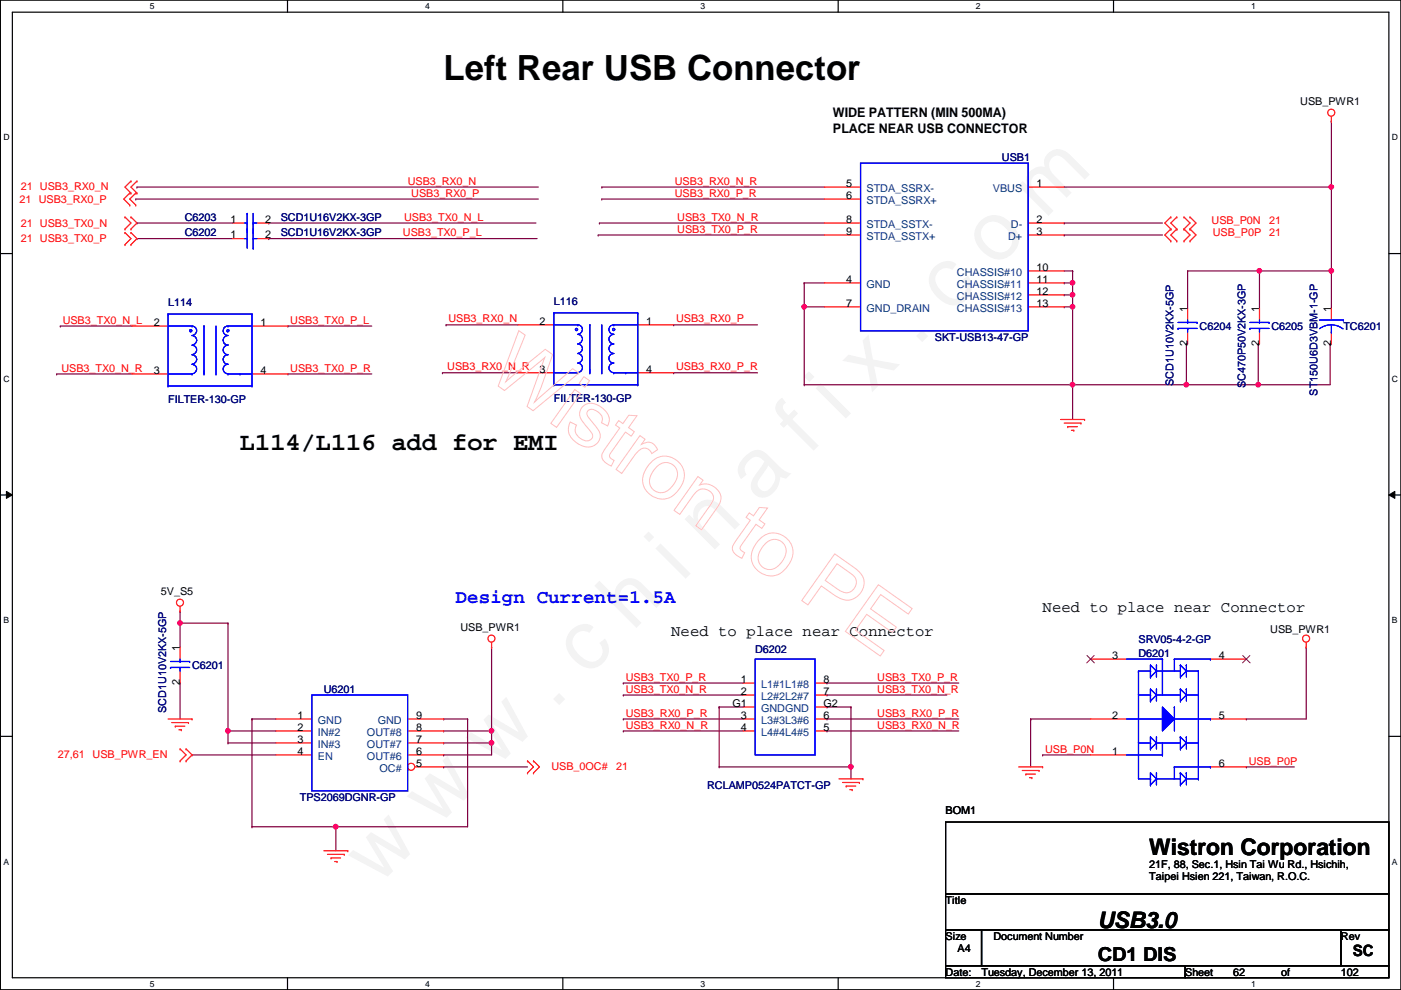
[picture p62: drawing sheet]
<svg xmlns="http://www.w3.org/2000/svg" width="297mm" height="210mm" viewBox="0 0 297 210" stroke-linecap="round" stroke-linejoin="round" font-family="sans-serif">
<defs><g id="words">
<text font-size="17.6" fill="#f0f" x="80.1" y="188" transform="rotate(-45 80.1 188)">w w w . c h i n a f i x . c o m</text>
<text font-size="7.4" x="94.1" y="17">Left Rear USB Connector</text>
<text font-size="5.3" x="50.9" y="95.5">L114/L116 add for EMI</text>
<g font-size="4.8">
<text x="243.7" y="181.3">Wistron Corporation</text>
<text x="232.7" y="196.8">USB3.0</text>
</g>
<text font-size="4.1" fill="#00f" x="96.6" y="127.9">Design Current=1.5A</text>
<text font-size="4.1" x="232.7" y="203.7">CD1 DIS</text>
<g font-size="3.3">
<text x="221.1" y="129.7">Need to place near Connector</text>
<text x="142.3" y="134.7">Need to place near Connector</text>
<text x="286.8" y="202.8">SC</text>
</g>
<g font-size="2.8">
<text x="176.6" y="24.8">WIDE PATTERN (MIN 500MA)</text>
<text x="176.6" y="28.2">PLACE NEAR USB CONNECTOR</text>
</g>
<g font-size="2.3">
<text x="275.7" y="22.2">USB_PWR1</text>
<text x="179.4" y="39.6">5</text>
<text x="219.8" y="39.6">1</text>
<text x="48.8" y="47.2">1</text>
<text x="56.2" y="47.2">2</text>
<text x="179.4" y="42.2">6</text>
<text x="179.4" y="47.2">8</text>
<text x="219.8" y="47.2">2</text>
<text x="48.8" y="50.5">1</text>
<text x="56.2" y="50.5">2</text>
<text x="179.4" y="49.8">9</text>
<text x="219.8" y="49.8">3</text>
<text x="179.4" y="59.9">4</text>
<text x="219.8" y="57.4">10</text>
<text x="219.8" y="59.9">11</text>
<text x="179.4" y="65">7</text>
<text x="219.8" y="62.5">12</text>
<text x="219.8" y="65">13</text>
<text x="32.6" y="69.1">2</text>
<text x="55.2" y="69.1">1</text>
<text x="114.4" y="68.8">2</text>
<text x="137" y="68.8">1</text>
<text x="251.8" y="66.1" transform="rotate(-90 251.8 66.1)">1</text>
<text x="267" y="66.1" transform="rotate(-90 267 66.1)">1</text>
<text x="282.2" y="66.1" transform="rotate(-90 282.2 66.1)">1</text>
<text x="251.8" y="73.4" transform="rotate(-90 251.8 73.4)">2</text>
<text x="267" y="73.4" transform="rotate(-90 267 73.4)">2</text>
<text x="282.2" y="73.4" transform="rotate(-90 282.2 73.4)">2</text>
<text x="32.6" y="79.2">3</text>
<text x="55.2" y="79.2">4</text>
<text x="114.4" y="79">3</text>
<text x="137" y="79">4</text>
<text x="34.1" y="126.1">5V_S5</text>
<text x="38.1" y="138" transform="rotate(-90 38.1 138)">1</text>
<text x="97.6" y="133.7">USB_PWR1</text>
<text x="269.3" y="134.2">USB_PWR1</text>
<text x="235.8" y="139.7">3</text>
<text x="258.4" y="139.7">4</text>
<text x="38.1" y="145.3" transform="rotate(-90 38.1 145.3)">2</text>
<text x="155.3" y="149.9">G1</text>
<text x="157.1" y="144.8">1</text>
<text x="157.1" y="147.3">2</text>
<text x="174.6" y="147.3">7</text>
<text x="174.6" y="144.8">8</text>
<text x="174.6" y="149.9">G2</text>
<text x="63.1" y="152.4">1</text>
<text x="63.1" y="154.9">2</text>
<text x="88.2" y="154.9">8</text>
<text x="88.2" y="152.4">9</text>
<text x="157.1" y="152.4">3</text>
<text x="157.1" y="154.9">4</text>
<text x="174.6" y="154.9">5</text>
<text x="174.6" y="152.4">6</text>
<text x="235.8" y="152.4">2</text>
<text x="258.4" y="152.4">5</text>
<text x="63.1" y="157.5">3</text>
<text x="63.1" y="160">4</text>
<text x="88.2" y="160">6</text>
<text x="88.2" y="157.5">7</text>
<text x="235.8" y="160">1</text>
<text x="88.2" y="162.6">5</text>
<text x="258.4" y="162.6">6</text>
<text x="200.5" y="172.6">BOM1</text>
<text x="243.7" y="184">21F, 88, Sec.1, Hsin Tai Wu Rd., Hsichih,</text>
<text x="200.5" y="191.6">Title</text>
<text x="243.7" y="186.6">Taipei Hsien 221, Taiwan, R.O.C.</text>
<text x="200.5" y="199.2">Size</text>
<text x="203" y="201.8">A4</text>
<text x="210.6" y="199.2">Document Number</text>
<text x="284.3" y="199.2">Rev</text>
<text x="200.5" y="206.8">Date:</text>
<text x="208.1" y="206.8">Tuesday, December 13, 2011</text>
<text x="251.3" y="206.8">Sheet</text>
<text x="261.4" y="206.8">62</text>
<text x="271.6" y="206.8">of</text>
<text x="284.3" y="206.8">102</text>
</g>
<g font-size="2.3" fill="#000080">
<text x="212.4" y="34.1">USB1</text>
<text x="39.2" y="46.8">C6203</text>
<text x="59.5" y="46.8">SCD1U16V2KX-3GP</text>
<text x="39.2" y="50.1">C6202</text>
<text x="59.5" y="50.1">SCD1U16V2KX-3GP</text>
<text x="35.6" y="64.9">L114</text>
<text x="117.4" y="64.6">L116</text>
<text x="254.3" y="69.9">C6204</text>
<text x="269.6" y="69.9">C6205</text>
<text x="284.8" y="69.9">TC6201</text>
<text x="198.2" y="72.2">SKT-USB13-47-GP</text>
<text x="248.8" y="81.8" transform="rotate(-90 248.8 81.8)">SCD1U10V2KX-5GP</text>
<text x="264.1" y="82.3" transform="rotate(-90 264.1 82.3)">SC470P50V2KX-3GP</text>
<text x="279.3" y="83.9" transform="rotate(-90 279.3 83.9)">ST150U6D3VBM-1-GP</text>
<text x="35.6" y="85.4">FILTER-130-GP</text>
<text x="117.4" y="85.2">FILTER-130-GP</text>
<text x="241.4" y="136.2">SRV05-4-2-GP</text>
<text x="40.7" y="141.8">C6201</text>
<text x="160.1" y="138.5">D6202</text>
<text x="241.4" y="139.3">D6201</text>
<text x="68.7" y="146.9">U6201</text>
<text x="35.2" y="151.2" transform="rotate(-90 35.2 151.2)">SCD1U10V2KX-5GP</text>
<text x="149.9" y="167.2">RCLAMP0524PATCT-GP</text>
<text x="63.6" y="169.8">TPS2069DGNR-GP</text>
</g>
<g font-size="2.3" fill="#f00">
<text x="4.4" y="40.2">21 USB3_RX0_N</text>
<text x="86.4" y="39.2">USB3_RX0_N</text>
<text x="87.2" y="41.7">USB3_RX0_P</text>
<text x="143.1" y="39.2">USB3_RX0_N_R</text>
<text x="143.1" y="41.7">USB3_RX0_P_R</text>
<text x="4.1" y="43">21 USB3_RX0_P</text>
<text x="85.7" y="46.8">USB3_TX0_N_L</text>
<text x="143.6" y="46.8">USB3_TX0_N_R</text>
<text x="256.9" y="47.6">USB_P0N</text>
<text x="269.1" y="47.6">21</text>
<text x="4.4" y="48.1">21 USB3_TX0_N</text>
<text x="4.4" y="51.4">21 USB3_TX0_P</text>
<text x="85.4" y="50.1">USB3_TX0_P_L</text>
<text x="143.6" y="49.3">USB3_TX0_P_R</text>
<text x="257.1" y="50.1">USB_P0P</text>
<text x="269.1" y="50.1">21</text>
<text x="13.3" y="68.6">USB3_TX0_N_L</text>
<text x="61.5" y="68.6">USB3_TX0_P_L</text>
<text x="95.1" y="68.4">USB3_RX0_N</text>
<text x="143.3" y="68.4">USB3_RX0_P</text>
<text x="13" y="78.8">USB3_TX0_N_R</text>
<text x="61.5" y="78.8">USB3_TX0_P_R</text>
<text x="94.8" y="78.5">USB3_RX0_N_R</text>
<text x="143.3" y="78.5">USB3_RX0_P_R</text>
<text x="132.7" y="144.3">USB3_TX0_P_R</text>
<text x="132.7" y="146.9">USB3_TX0_N_R</text>
<text x="186" y="144.3">USB3_TX0_P_R</text>
<text x="186" y="146.9">USB3_TX0_N_R</text>
<text x="132.7" y="151.9">USB3_RX0_P_R</text>
<text x="132.7" y="154.5">USB3_RX0_N_R</text>
<text x="186" y="151.9">USB3_RX0_P_R</text>
<text x="186" y="154.5">USB3_RX0_N_R</text>
<text x="12.3" y="160.6">27,61</text>
<text x="19.6" y="160.6">USB_PWR_EN</text>
<text x="221.6" y="159.6">USB_P0N</text>
<text x="116.9" y="163.2">USB_0OC#</text>
<text x="130.6" y="163.2">21</text>
<text x="264.7" y="162.1">USB_P0P</text>
</g>
<g font-size="2.3" fill="#004080">
<text x="183.7" y="40.7">STDA_SSRX-</text>
<text x="210.5" y="40.7">VBUS</text>
<text x="183.7" y="43.3">STDA_SSRX+</text>
<text x="183.7" y="48.3">STDA_SSTX-</text>
<text x="183.7" y="50.9">STDA_SSTX+</text>
<text x="213.7" y="50.9">D+</text>
<text x="214.3" y="48.3">D-</text>
<text x="202.9" y="58.5">CHASSIS#10</text>
<text x="183.7" y="61">GND</text>
<text x="202.9" y="61">CHASSIS#11</text>
<text x="202.9" y="63.6">CHASSIS#12</text>
<text x="183.7" y="66.1">GND_DRAIN</text>
<text x="202.9" y="66.1">CHASSIS#13</text>
<text x="161.4" y="145.9">L1#1L1#8</text>
<text x="161.4" y="148.4">L2#2L2#7</text>
<text x="67.4" y="153.5">GND</text>
<text x="80.1" y="153.5">GND</text>
<text x="161.4" y="151">GNDGND</text>
<text x="161.4" y="153.5">L3#3L3#6</text>
<text x="67.4" y="156">IN#2</text>
<text x="67.4" y="158.6">IN#3</text>
<text x="67.4" y="161.1">EN</text>
<text x="77.8" y="161.1">OUT#6</text>
<text x="77.8" y="158.6">OUT#7</text>
<text x="77.8" y="156">OUT#8</text>
<text x="161.4" y="156">L4#4L4#5</text>
<text x="80.5" y="163.7">OC#</text>
</g>
<g font-size="1.8">
<text x="31.8" y="1.9">5</text>
<text x="90.1" y="1.9">4</text>
<text x="148.5" y="1.9">3</text>
<text x="206.9" y="1.9">2</text>
<text x="265.3" y="1.9">1</text>
<text x=".7" y="29.8">D</text>
<text x="295.1" y="29.8">D</text>
<text x=".7" y="80.9">C</text>
<text x="295.1" y="80.9">C</text>
<text x=".7" y="132.1">B</text>
<text x="295.1" y="132.1">B</text>
<text x=".7" y="183.3">A</text>
<text x="295.1" y="183.3">A</text>
<text x="31.8" y="209.2">5</text>
<text x="90.1" y="209.2">4</text>
<text x="148.5" y="209.2">3</text>
<text x="206.9" y="209.2">2</text>
<text x="265.3" y="209.2">1</text>
</g>
</g></defs>
<path d="M.1 0h296.9v209.8h-296.9zM2.6 2.6h291.9v204.7h-291.9z" fill="none" stroke="#000" stroke-width=".25"/>
<g fill="#fff">
<path d="M31.8 .3h1v2h-1z"/>
<path d="M31.8 207.6h1v1.9h-1z"/>
</g>
<path d="M61 0v2.6M61 207.3v2.5" fill="none" stroke="#000" stroke-width=".25"/>
<g fill="#fff">
<path d="M90.1 .3h1v2h-1z"/>
<path d="M90.1 207.6h1v1.9h-1z"/>
</g>
<path d="M119.3 0v2.6M119.3 207.3v2.5" fill="none" stroke="#000" stroke-width=".25"/>
<g fill="#fff">
<path d="M148.5 .3h1v2h-1z"/>
<path d="M148.5 207.6h1v1.9h-1z"/>
</g>
<path d="M177.7 0v2.6M177.7 207.3v2.5" fill="none" stroke="#000" stroke-width=".25"/>
<g fill="#fff">
<path d="M206.9 .3h1v2h-1z"/>
<path d="M206.9 207.6h1v1.9h-1z"/>
</g>
<path d="M236.1 0v2.6M236.1 207.3v2.5" fill="none" stroke="#000" stroke-width=".25"/>
<g fill="#fff">
<path d="M265.3 .3h.9v2h-.9z"/>
<path d="M265.3 207.6h.9v1.9h-.9z"/>
<path d="M.7 28.2h1.3v1.9h-1.3z"/>
<path d="M295.1 28.2h1.3v1.9h-1.3z"/>
<path d="M.7 79.3h1.3v2h-1.3z"/>
<path d="M295.1 79.3h1.3v2h-1.3z"/>
</g>
<path d="M.1 53.8h2.5M294.5 53.8h2.5" fill="none" stroke="#000" stroke-width=".25"/>
<g fill="#fff">
<path d="M.7 130.5h1.2v2h-1.2z"/>
<path d="M295.1 130.5h1.2v2h-1.2z"/>
</g>
<path d="M.1 104.9h2.5M294.5 104.9h2.5" fill="none" stroke="#000" stroke-width=".25"/>
<path d="M1.4 104.2l1.2 .7-1.2 .8zM294.5 104.9l1.2-.7v1.5z" fill="#000"/>
<path d="M1.4 104.2l1.2 .7-1.2 .8zM294.5 104.9l1.2-.7v1.5z" fill="none" stroke="#000" stroke-width=".21"/>
<g fill="#fff">
<path d="M.7 181.7h1.2v2h-1.2z"/>
<path d="M295.1 181.7h1.2v2h-1.2z"/>
</g>
<path d="M.1 156.1h2.5M294.5 156.1h2.5" fill="none" stroke="#000" stroke-width=".25"/>
<path d="M29 47.3h.1M29 47.3h20.4M225.6 47.3h20.9M251.8 57.4h.1M251.8 57.4v7.9M267 57.4h.1M267 57.4v7.9M282.3 57.4h.1M282.3 57.4v7.9" fill="none" stroke="#800040" stroke-width=".25"/>
<circle cx="282.3" cy="57.4" r=".49" fill="#f0f"/>
<circle cx="282.3" cy="57.4" r=".49" fill="none" stroke="#f0f" stroke-width=".25"/>
<path d="M251.5 72.9h.1M251.5 72.9v8.7M282 72.9h.1M282 72.9v8.7" fill="none" stroke="#800040" stroke-width=".25"/>
<circle cx="251.5" cy="81.5" r=".49" fill="#f0f"/>
<circle cx="251.5" cy="81.5" r=".49" fill="none" stroke="#f0f" stroke-width=".25"/>
<path d="M266.8 72.9h.1M266.8 72.9v8.7" fill="none" stroke="#800040" stroke-width=".25"/>
<circle cx="266.8" cy="81.5" r=".49" fill="#f0f"/>
<circle cx="266.8" cy="81.5" r=".49" fill="none" stroke="#f0f" stroke-width=".25"/>
<path d="M29 50.6h.1M29 50.6h20.4M251.8 57.4h.1M251.8 57.4h15.2" fill="none" stroke="#800040" stroke-width=".25"/>
<circle cx="267" cy="57.4" r=".49" fill="#f0f"/>
<circle cx="267" cy="57.4" r=".49" fill="none" stroke="#f0f" stroke-width=".25"/>
<path d="M267 57.4h.1M267 57.4h15.3M38.2 132.1h.1M38.2 132.1v5.1M276.9 137.2h.1M276.9 137.2v15.2h-12.7M264.2 152.4h.1M264.2 162.6h.1M264.2 162.6h10.2" fill="none" stroke="#800040" stroke-width=".25"/>
<circle cx="38.2" cy="132.1" r=".49" fill="#f0f"/>
<circle cx="38.2" cy="132.1" r=".49" fill="none" stroke="#f0f" stroke-width=".25"/>
<path d="M38.2 132.1h.1M38.2 129.6h.1M38.2 132.1h10.1M38.2 129.6v2.5M48.3 132.1h.1M48.3 132.1v22.9" fill="none" stroke="#800040" stroke-width=".25"/>
<circle cx="48.3" cy="155" r=".49" fill="#f0f"/>
<circle cx="48.3" cy="155" r=".49" fill="none" stroke="#f0f" stroke-width=".25"/>
<g fill="none" stroke="#800040" stroke-width=".25">
<path d="M29 39.7h.1M29 39.7h85.1M282.3 39.7h.1M282.3 39.7v17.7M28.8 42.2h.1M28.8 42.2h85.3M57 50.6h.1M57 47.3h.1M57 50.6h56.9M57 47.3h56.6M126.8 49.8h48M127.1 47.3h47.7"/>
<path d="M225.6 49.8h20.9M38.2 144.8h.1M38.2 144.8v7.6M48.3 155h.1M48.3 157.5h.1M48.3 155h10.2M48.3 157.5h10.2M48.3 155v2.5M53.4 152.4h.1M53.4 152.4v22.9M53.4 152.4h5.1M40.7 160.1h.1"/>
<path d="M40.7 160.1h17.8M53.4 175.3h.1M53.4 175.3h17.8"/>
</g>
<circle cx="282.3" cy="39.6" r=".49" fill="#f0f"/>
<circle cx="282.3" cy="39.6" r=".49" fill="none" stroke="#f0f" stroke-width=".25"/>
<g fill="none" stroke="#800040" stroke-width=".25">
<path d="M127.6 39.7h47.2M225.6 39.7h56.7M282.3 39.7h.1M282.3 25.7h.1M282.3 25.7v14M127.6 42.2h47.2M12 79.3h.1M12 79.3h16M12.8 69.1h.1M12.8 69.1h15.2M61 69.1h.1M61 79.3h.1"/>
<path d="M61 69.1h17.8M61 79.3h17.8M251.5 72.9h.1M251.5 72.9h.3M266.8 72.9h.1M266.8 72.9h.2M282 72.9h.1M282 72.9h.3M170.5 81.6h111.5M251.5 81.6h.1M266.8 81.6h.1"/>
</g>
<g fill="none" stroke="#f00" stroke-width=".25">
<path d="M27.8 38.4h.1M27.8 38.4l-1.3 1.3 1.3 1.2M29 38.4h.1M29 38.4l-1.2 1.3 1.2 1.2M282.3 25.7h.1M282.3 24.7v1M26.5 48.6h.1M26.5 46h.1M26.5 51.9h.1M26.5 49.3h.1M26.5 46l1.3 1.3-1.3 1.3M26.5 49.3l1.3 1.3-1.3 1.3"/>
<path d="M27.5 43.5h.1M27.5 40.9h.1M27.5 40.9l-1.3 1.3 1.3 1.3M27.8 40.9h.1M27.8 46h.1M27.8 48.6h.1M27.8 49.3h.1M27.8 51.9h.1M27.8 46l1.2 1.3-1.2 1.3M27.8 49.3l1.2 1.3-1.2 1.3M28.8 43.5h.1M28.8 40.9h.1"/>
<path d="M28.8 40.9l-1.3 1.3 1.3 1.3M29 40.9h.1M49.4 47.3h2.5M49.4 50.6h2.5M54.4 47.3h2.6M54.4 50.6h2.6M248.2 46h.1M248.2 48.6h.1M248.2 51.1h.1M248.2 46l-1.2 1.3 1.2 1.3M248.2 48.6l-1.2 1.2 1.2 1.3M249.5 46h.1"/>
<path d="M249.5 48.6h.1M249.5 51.1h.1M249.5 46l-1.3 1.3 1.3 1.3M249.5 48.6l-1.3 1.2 1.3 1.3M251 48.6h.1M251 46h.1M251 51.1h.1M251 46l1.3 1.3-1.3 1.3M251 48.6l1.3 1.2-1.3 1.3M252.3 46h.1M252.3 48.6h.1M252.3 51.1h.1"/>
<path d="M252.3 46l1.3 1.3-1.3 1.3M252.3 48.6l1.3 1.2-1.3 1.3M251.8 65.3v2.6M251.8 70.4v2.5M267 65.3v2.6M267 70.4v2.5M38.2 129.6h.1M38.2 128.6v1M38.2 137.2v2.5M231.2 139.7h7.6M256.6 139.7h7.6M276.9 137.2h.1"/>
<path d="M276.9 136.2v1M35.6 152.4h5.1M36.4 153.2h3.6M37.2 154h.1M37.2 154h2M37.9 154.7h.5M38.2 158.8h.1M38.2 142.3v2.5M38.2 158.8l1.3 1.3-1.3 1.2M38.4 154.7h.1M39.5 158.8h.1M39.5 158.8l1.2 1.3-1.2 1.2"/>
<path d="M40 153.2h.1M40.7 152.4h.1M58.5 152.4h7.6M58.5 155h7.6M58.5 157.5h7.6M231.2 152.4h7.6M256.6 152.4h7.6M38.2 161.3h.1M39.5 161.3h.1M58.5 160.1h7.6M231.2 160.1h7.6M256.6 162.6h7.6"/>
<circle cx="282.2" cy="23.9" r=".75"/>
<circle cx="38.2" cy="127.8" r=".75"/>
<circle cx="276.9" cy="135.4" r=".75"/>
</g>
<path d="M200.5 174.3h94v15.2h-94zM200.5 189.5h94v7.6h-94zM200.5 197.1h7.6v7.7h-7.6zM208.1 197.1h76.2v7.7h-76.2zM284.3 197.1h10.2v7.7h-10.2zM200.5 204.8h50.8v2.5h-50.8zM251.3 204.8h43.2v2.5h-43.2z" fill="none" stroke="#000" stroke-width=".25"/>
<g fill="none" stroke="#00f" stroke-width=".25">
<path d="M182.5 34.6h35.5v35.5h-35.5zM51.9 47.3h.5M51.9 50.6h.5M52.4 47.3h.1M52.4 45.3h.1M52.4 50.6h.1M52.4 48.6h.1M52.4 45.3v7.3M53.7 47.3h.1M53.7 49.3h.1M53.7 50.6h.1M53.7 52.6h.1"/>
<path d="M53.7 47.3h.7M53.7 45.3v7.3M53.7 50.6h.7M249.8 69.6h.1M249.8 68.4h4M249.8 69.6h4M251.8 68.4h.1M251.8 69.6h.1M251.8 67.9v.5M251.8 69.6v.8M253.8 68.4h.1M265 69.6h.1"/>
<path d="M265 68.4h4.1M265 69.6h4.1M267 68.4h.1M267 69.6h.1M267 67.9v.5M267 69.6v.8M269.1 68.4h.1M38.2 139.7v.6M36.1 141.5h.1M36.1 140.3h4.1M36.1 141.5h4.1M38.2 140.3h.1"/>
<path d="M38.2 141.5h.1M38.2 141.5v.8M40.2 140.3h.1M66.1 147.4h20.3v20.3h-20.3zM241.4 165.1h2.5M243.9 165.1h.1"/>
</g>
<path d="M263.5 139l1.5 1.5M265 139l-1.6 1.5" fill="none" stroke="#804000" stroke-width=".21"/>
<path d="M246.5 149.9l2.5 2.5-2.5 2.6z" fill="#00f"/>
<g fill="none" stroke="#00f" stroke-width=".25">
<path d="M238.8 139.7h7.7M246.5 139.7h.1M246.5 139.7v7.7M249 139.7h.1M249 139.7v2.6M249 139.7h7.6M256.6 139.7h.1M238.8 152.4h7.7M241.4 142.3h.1M241.4 142.3v22.8h2.5M241.4 157.5h2.5M241.4 142.3h2.5"/>
<path d="M241.4 147.4h2.5M243.9 158.8h.1M243.9 156.3h.1M243.9 157.5h.1M243.9 142.3h.1M243.9 141h.1M243.9 143.6h.1M243.9 148.6h.1M243.9 146.1h.1M243.9 147.4h.1M243.9 141v2.6M243.9 146.1v2.5"/>
<path d="M243.9 156.3v2.5M243.9 156.3l1.3 1.2M243.9 141l1.3 1.3M243.9 146.1l1.3 1.3M245.2 156.3h.1M245.2 157.5h.1M245.2 142.3h.1M245.2 141h.1M245.2 146.1h.1M245.2 147.4h.1M245.2 141v2.6M245.2 146.1v2.5"/>
<path d="M245.2 156.3v2.5M245.2 157.5l-1.3 1.3M245.2 157.5h5.1M245.2 142.3h5.1M245.2 142.3l-1.3 1.3M245.2 147.4l-1.3 1.2M245.2 147.4h5.1M246.5 149.9l2.5 2.5-2.5 2.6zM246.5 152.4h.1M246.5 157.5h.1M246.5 157.5v2.6M249 149.9h.1"/>
<path d="M249 149.9v5.1M249 152.4h7.6M250.3 156.3h.1M250.3 158.8h.1M250.3 157.5h.1M250.3 142.3h.1M250.3 143.6h.1M250.3 141h.1M250.3 146.1h.1M250.3 148.6h.1M250.3 147.4h.1M250.3 141v2.6"/>
<path d="M250.3 146.1v2.5M250.3 156.3v2.5M250.3 156.3l1.2 1.2M250.3 141l1.2 1.3M250.3 146.1l1.2 1.3M251.5 157.5h.1M251.5 156.3h.1M251.5 141h.1M251.5 142.3h.1M251.5 147.4h.1M251.5 146.1h.1M251.5 141v2.6"/>
<path d="M251.5 146.1v2.5M251.5 156.3v2.5M251.5 157.5l-1.2 1.3M251.5 157.5h2.6M251.5 142.3h2.6M251.5 142.3l-1.2 1.3M251.5 147.4l-1.2 1.2M251.5 147.4h2.6M254.1 157.5h.1M254.1 147.4h.1M254.1 142.3h.1M254.1 142.3v22.8"/>
<path d="M256.6 152.4h.1M238.8 160.1h7.7M243.9 163.9h.1M243.9 166.4h.1M243.9 165.1h.1M243.9 163.9v2.5M243.9 163.9l1.3 1.2M245.2 165.1h.1M245.2 163.9h.1M245.2 165.1h5.1M245.2 165.1l-1.3 1.3M245.2 163.9v2.5"/>
<path d="M246.5 160.1h.1M249 162.6h.1M249 162.6v2.5M249 162.6h7.6M250.3 165.1h.1M250.3 166.4h.1M250.3 163.9h.1M250.3 163.9l1.2 1.2M250.3 163.9v2.5M251.5 163.9h.1M251.5 165.1h.1M251.5 165.1h2.6"/>
<path d="M251.5 163.9v2.5M251.5 165.1l-1.2 1.3M254.1 165.1h.1M256.6 162.6h.1"/>
</g>
<path d="M246.5 149.9l2.5 2.5-2.5 2.6z" fill="#00f"/>
<g fill="none" stroke="#00f" stroke-width=".25">
<path d="M35.6 66.6h.1M35.6 69.1h5.1M35.6 79.3h5.1M35.6 66.6v15.2M35.6 66.6h17.8M40.3 70h.3v.3h-.3zM40.7 79.3h.1M40.7 69.1h.1M40.7 69.1a1 1 0 0 1 1 1 1 1 0 0 1-1 1M40.7 71.2a1 1 0 0 1 1 1 1 1 0 0 1-1 1M40.7 73.2a1 1 0 0 1 1 1 1 1 0 0 1-1 1M40.7 75.2a1 1 0 0 1 1 1 1 1 0 0 1-1 1"/>
<path d="M40.7 77.3a1 1 0 0 1 1 1 1 1 0 0 1-1 .9M43.3 79.3h.1M43.3 69.1h.1M43.3 69.1v10.2M45.8 79.3h.1M45.8 69.1v10.2M48.1 70h.4v.3h-.4zM48.3 69.1h.1M48.3 79.3h.1M48.3 69.1a1 1 0 0 0-1 1 1 1 0 0 0 1 1M48.3 71.2a1 1 0 0 0-1 1 1 1 0 0 0 1 1M48.3 73.2a1 1 0 0 0-1 1 1 1 0 0 0 1 1"/>
<path d="M48.3 75.2a1 1 0 0 0-1 1 1 1 0 0 0 1 1M48.3 77.3a1 1 0 0 0-1 1 1 1 0 0 0 1 .9M48.3 69.1h5.1M48.3 79.3h5.1M50.9 79.3h.1M53.4 66.6h.1M53.4 66.6v15.2M279.7 67.9h5.1M282.3 70.4h.1M282.3 68.9l1 .1 1.4 .7M282.3 68.9l-1.6 .3-.9 .5M282.3 68.9v1.5"/>
<path d="M284.8 67.9h.1M35.6 81.8h.1M35.6 81.8h17.8M53.4 81.8h.1M238.8 139.7h7.7M246.5 139.7h.1M246.5 139.7v7.7M249 139.7h.1M249 139.7v2.6M249 139.7h7.6M256.6 139.7h.1M238.8 152.4h7.7"/>
<path d="M241.4 142.3h.1M241.4 157.5h2.5M241.4 142.3h2.5M241.4 147.4h2.5M241.4 142.3v22.8M243.9 158.8h.1M243.9 156.3h.1M243.9 157.5h.1M243.9 142.3h.1M243.9 141h.1M243.9 143.6h.1M243.9 148.6h.1"/>
<path d="M243.9 146.1h.1M243.9 147.4h.1M243.9 141v2.6M243.9 146.1v2.5M243.9 156.3v2.5M243.9 156.3l1.3 1.2M243.9 141l1.3 1.3M243.9 146.1l1.3 1.3M245.2 156.3h.1M245.2 157.5h.1M245.2 142.3h.1M245.2 141h.1"/>
<path d="M245.2 146.1h.1M245.2 147.4h.1M245.2 141v2.6M245.2 146.1v2.5M245.2 156.3v2.5M245.2 157.5l-1.3 1.3M245.2 157.5h5.1M245.2 142.3h5.1M245.2 142.3l-1.3 1.3M245.2 147.4l-1.3 1.2M245.2 147.4h5.1M246.5 149.9l2.5 2.5-2.5 2.6z"/>
<path d="M246.5 152.4h.1M246.5 157.5h.1M246.5 157.5v2.6M249 149.9h.1M249 149.9v5.1M249 152.4h7.6M250.3 156.3h.1M250.3 158.8h.1M250.3 157.5h.1M250.3 142.3h.1M250.3 143.6h.1M250.3 141h.1"/>
<path d="M250.3 146.1h.1M250.3 148.6h.1M250.3 147.4h.1M250.3 141v2.6M250.3 146.1v2.5M250.3 156.3v2.5M250.3 156.3l1.2 1.2M250.3 141l1.2 1.3M250.3 146.1l1.2 1.3M251.5 157.5h.1M251.5 156.3h.1M251.5 141h.1"/>
<path d="M251.5 142.3h.1M251.5 147.4h.1M251.5 146.1h.1M251.5 141v2.6M251.5 146.1v2.5M251.5 156.3v2.5M251.5 157.5l-1.2 1.3M251.5 157.5h2.6M251.5 142.3h2.6M251.5 142.3l-1.2 1.3M251.5 147.4l-1.2 1.2M251.5 147.4h2.6"/>
<path d="M254.1 157.5h.1M254.1 147.4h.1M254.1 142.3h.1M254.1 142.3v22.8M256.6 152.4h.1M238.8 160.1h7.7M243.9 163.9h.1M243.9 166.4h.1M243.9 163.9v2.5M243.9 163.9l1.3 1.2M245.2 165.1h.1M245.2 163.9h.1"/>
<path d="M245.2 165.1h5.1M245.2 165.1l-1.3 1.3M245.2 163.9v2.5M246.5 160.1h.1M249 162.6h.1M249 162.6v2.5M249 162.6h7.6M250.3 165.1h.1M250.3 166.4h.1M250.3 163.9h.1M250.3 163.9l1.2 1.2M250.3 163.9v2.5"/>
<path d="M251.5 163.9h.1M251.5 165.1h.1M251.5 165.1h2.6M251.5 163.9v2.5M251.5 165.1l-1.2 1.3M254.1 165.1h.1M256.6 162.6h.1"/>
</g>
<path d="M28 69.1h7.6M28 79.3h7.6M53.4 69.1h7.6M53.4 79.3h7.6M282.3 65.3v2.6M282.3 70.4v2.5" fill="none" stroke="#f00" stroke-width=".25"/>
<circle cx="282.3" cy="57.4" r=".49" fill="#f0f"/>
<circle cx="282.3" cy="57.4" r=".49" fill="none" stroke="#f0f" stroke-width=".25"/>
<circle cx="251.5" cy="81.5" r=".49" fill="#f0f"/>
<circle cx="251.5" cy="81.5" r=".49" fill="none" stroke="#f0f" stroke-width=".25"/>
<circle cx="266.8" cy="81.5" r=".49" fill="#f0f"/>
<circle cx="266.8" cy="81.5" r=".49" fill="none" stroke="#f0f" stroke-width=".25"/>
<circle cx="267" cy="57.4" r=".49" fill="#f0f"/>
<circle cx="267" cy="57.4" r=".49" fill="none" stroke="#f0f" stroke-width=".25"/>
<circle cx="38.2" cy="132.1" r=".49" fill="#f0f"/>
<circle cx="38.2" cy="132.1" r=".49" fill="none" stroke="#f0f" stroke-width=".25"/>
<circle cx="48.3" cy="155" r=".49" fill="#f0f"/>
<circle cx="48.3" cy="155" r=".49" fill="none" stroke="#f0f" stroke-width=".25"/>
<circle cx="282.3" cy="39.6" r=".49" fill="#f0f"/>
<circle cx="282.3" cy="39.6" r=".49" fill="none" stroke="#f0f" stroke-width=".25"/>
<g fill="none" stroke="#ffbfbf" stroke-width=".21">
<path d="M110 70.1l1.3 1-4.1 9.8 8.4-6.8 1.6 1.1-2.6 7.2-1.3 2.8 8.1-7 1.3 .9-9.7 8-1.2-.9 3.7-10.4-8.5 7-1.4-.9zM123.8 79.9l1.2 .8-1 1.4-1.2-.8zM121.9 82.6l1.2 .8-5.1 7.2-1.2-.8zM123.5 86.3a2.96 2.96 0 0 1 4.2 .2 2.75 2.75 0 0 1 1.1 3.8l-1.3-.7a1.8 1.8 0 0 0-1.1-2.5 1.14 1.14 0 0 0-1.2-.3 1.14 1.14 0 0 0-.8 .9 8.9 8.9 0 0 0 2.1 3 2.46 2.46 0 0 1 .3 3.1 2.46 2.46 0 0 1-3.1 .8 3.9 3.9 0 0 1-3.1-4.3l.3-.8 1.3 .6a2.1 2.1 0 0 0 1.2 3.1 1.28 1.28 0 0 0 1.5 .2 1.28 1.28 0 0 0 .7-1.3l-.6-.9a8.1 8.1 0 0 1-2.1-3.2 2.21 2.21 0 0 1 .6-1.7zM131.2 89.2l.9 .6 1.2-1.8 1.7 .2-1.7 2.5 1.2 .8-.7 1-1.2-.9-3 4.2a.93 .93 0 0 0-.4 1 .93 .93 0 0 0 .8 .7l.2 .1-.6 1.2a2.49 2.49 0 0 1-2-2.4l.6-1.1 3.2-4.5-.9-.7zM135.7 92.4l1.1 .7-.8 1.1a2.13 2.13 0 0 1 3.4 1.1l-1.2 .9a1.72 1.72 0 0 0-1.5-1.2 1.72 1.72 0 0 0-1.6 .9l-3.3 4.5-1.2-.9zM138.2 97.9a4.1 4.1 0 0 1 5.6 0 4.1 4.1 0 0 1 .3 5.6 4.1 4.1 0 0 1-6 1.6 4.1 4.1 0 0 1-.8-6.2zM139.4 98.9a2.53 2.53 0 0 1 3.5-.2 2.53 2.53 0 0 1 .2 3.5 3.4 3.4 0 0 1-3.3 2.2 2.59 2.59 0 0 1-1.5-4.1zM148 101l1.1 .8-.8 1a3.3 3.3 0 0 1 4.5 3.3l-.7 1.4-3.4 4.8-1.2-.8 3.1-4.4a2.05 2.05 0 0 0 0-2.9 2.05 2.05 0 0 0-2.9 .1l-3.6 4.8-1.2-.9zM158.9 108.7l.8 .7 1.3-1.8 1.7 .1-1.7 2.5 1.2 .9-.7 .9-1.2-.8-3 4.2a.92 .92 0 0 0-.4 .9 .92 .92 0 0 0 .8 .8l.2 .1-.6 1.2a2.49 2.49 0 0 1-2-2.4l.6-1.1 3.2-4.6-.9-.6zM161.2 114.2a4.1 4.1 0 0 1 5.6 0 4.1 4.1 0 0 1 .3 5.6 4.1 4.1 0 0 1-6 1.5 4.1 4.1 0 0 1-.7-6.1zM162.4 115.1a2.53 2.53 0 0 1 3.5-.1 2.53 2.53 0 0 1 .3 3.5 3.4 3.4 0 0 1-3.4 2.2 2.59 2.59 0 0 1-1.5-4.2z"/>
<path d="M177 117.4l3.7 2.7a4.4 4.4 0 0 1 2.5 3.6 3.7 3.7 0 0 1-2.1 3.2 3.7 3.7 0 0 1-3.9-.5l-3.1-2.2-2.8 4.1-1.3-1zM177.5 119.5l2.5 1.8a2.33 2.33 0 0 1 1.5 2.5 2.17 2.17 0 0 1-3.5 1.4l-3-2.1zM186.2 124l7.2 5-.8 1.2-5.9-4.1-2.1 3 5.5 3.9-.9 1.1-5.4-3.8-2.4 3.3 6.1 4.3-.9 1.2-7.4-5.2z"/>
</g>
<use href="#words"/>
</svg>
